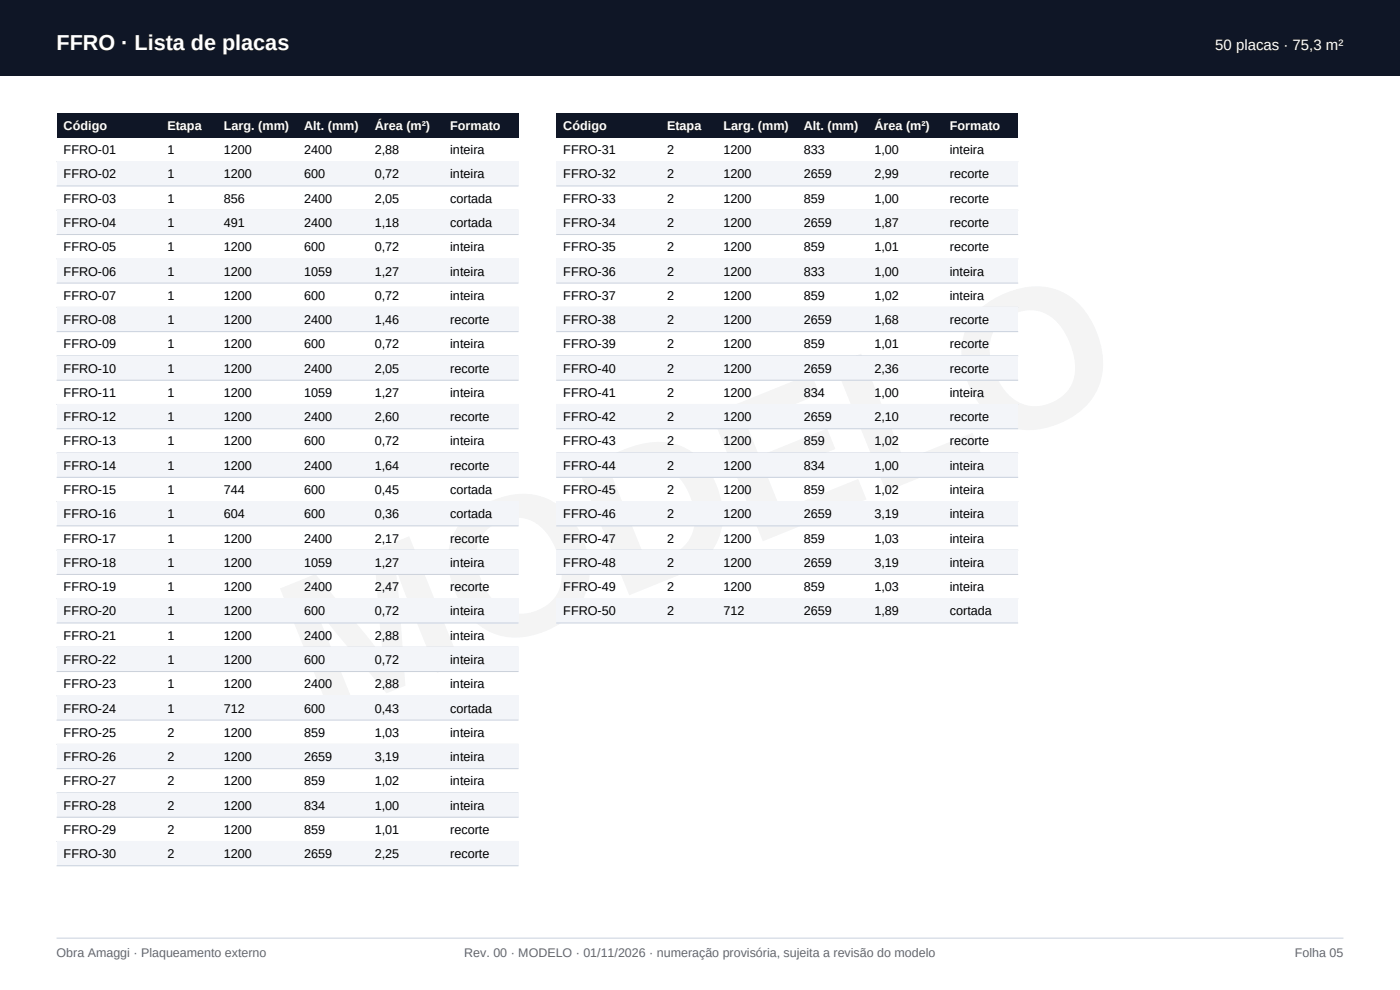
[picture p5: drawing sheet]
<svg xmlns="http://www.w3.org/2000/svg" width="297mm" height="210mm" viewBox="0 0 297 210" stroke-linecap="round" stroke-linejoin="round" font-family="sans-serif">
<defs><g id="words">
<text font-size="4.6" fill="#fff" x="12" y="10.5">FFRO · Lista de placas</text>
<text font-size="3.2" fill="#fff" x="257.8" y="10.5">50 placas · 75,3 m²</text>
<g font-size="2.7" fill="#fff">
<text x="13.5" y="27.5">Código</text>
<text x="35.5" y="27.5">Etapa</text>
<text x="47.5" y="27.5">Larg. (mm)</text>
<text x="64.5" y="27.5">Alt. (mm)</text>
<text x="79.5" y="27.5">Área (m²)</text>
<text x="95.5" y="27.5">Formato</text>
<text x="119.5" y="27.5">Código</text>
<text x="141.5" y="27.5">Etapa</text>
<text x="153.5" y="27.5">Larg. (mm)</text>
<text x="170.5" y="27.5">Alt. (mm)</text>
<text x="185.5" y="27.5">Área (m²)</text>
<text x="201.5" y="27.5">Formato</text>
</g>
<g font-size="2.7">
<text x="13.5" y="32.7">FFRO-01</text>
<text x="35.5" y="32.7">1</text>
<text x="47.5" y="32.7">1200</text>
<text x="64.5" y="32.7">2400</text>
<text x="79.5" y="32.7">2,88</text>
<text x="95.5" y="32.7">inteira</text>
<text x="119.5" y="32.7">FFRO-31</text>
<text x="141.5" y="32.7">2</text>
<text x="153.5" y="32.7">1200</text>
<text x="170.5" y="32.7">833</text>
<text x="185.5" y="32.7">1,00</text>
<text x="201.5" y="32.7">inteira</text>
<text x="13.5" y="37.8">FFRO-02</text>
<text x="35.5" y="37.8">1</text>
<text x="47.5" y="37.8">1200</text>
<text x="64.5" y="37.8">600</text>
<text x="79.5" y="37.8">0,72</text>
<text x="95.5" y="37.8">inteira</text>
<text x="119.5" y="37.8">FFRO-32</text>
<text x="141.5" y="37.8">2</text>
<text x="153.5" y="37.8">1200</text>
<text x="170.5" y="37.8">2659</text>
<text x="185.5" y="37.8">2,99</text>
<text x="201.5" y="37.8">recorte</text>
<text x="13.5" y="43">FFRO-03</text>
<text x="35.5" y="43">1</text>
<text x="47.5" y="43">856</text>
<text x="64.5" y="43">2400</text>
<text x="79.5" y="43">2,05</text>
<text x="95.5" y="43">cortada</text>
<text x="119.5" y="43">FFRO-33</text>
<text x="141.5" y="43">2</text>
<text x="153.5" y="43">1200</text>
<text x="170.5" y="43">859</text>
<text x="185.5" y="43">1,00</text>
<text x="201.5" y="43">recorte</text>
<text x="13.5" y="48.1">FFRO-04</text>
<text x="13.5" y="53.3">FFRO-05</text>
<text x="35.5" y="48.1">1</text>
<text x="35.5" y="53.3">1</text>
<text x="47.5" y="48.1">491</text>
<text x="47.5" y="53.3">1200</text>
<text x="64.5" y="48.1">2400</text>
<text x="64.5" y="53.3">600</text>
<text x="79.5" y="48.1">1,18</text>
<text x="79.5" y="53.3">0,72</text>
<text x="95.5" y="48.1">cortada</text>
<text x="95.5" y="53.3">inteira</text>
<text x="119.5" y="48.1">FFRO-34</text>
<text x="119.5" y="53.3">FFRO-35</text>
<text x="141.5" y="48.1">2</text>
<text x="141.5" y="53.3">2</text>
<text x="153.5" y="48.1">1200</text>
<text x="153.5" y="53.3">1200</text>
<text x="170.5" y="48.1">2659</text>
<text x="170.5" y="53.3">859</text>
<text x="185.5" y="48.1">1,87</text>
<text x="185.5" y="53.3">1,01</text>
<text x="201.5" y="48.1">recorte</text>
<text x="201.5" y="53.3">recorte</text>
<text x="13.5" y="58.4">FFRO-06</text>
<text x="35.5" y="58.4">1</text>
<text x="47.5" y="58.4">1200</text>
<text x="64.5" y="58.4">1059</text>
<text x="79.5" y="58.4">1,27</text>
<text x="95.5" y="58.4">inteira</text>
<text x="119.5" y="58.4">FFRO-36</text>
<text x="141.5" y="58.4">2</text>
<text x="153.5" y="58.4">1200</text>
<text x="170.5" y="58.4">833</text>
<text x="185.5" y="58.4">1,00</text>
<text x="201.5" y="58.4">inteira</text>
<text x="13.5" y="63.6">FFRO-07</text>
<text x="35.5" y="63.6">1</text>
<text x="47.5" y="63.6">1200</text>
<text x="64.5" y="63.6">600</text>
<text x="79.5" y="63.6">0,72</text>
<text x="95.5" y="63.6">inteira</text>
<text x="119.5" y="63.6">FFRO-37</text>
<text x="141.5" y="63.6">2</text>
<text x="153.5" y="63.6">1200</text>
<text x="170.5" y="63.6">859</text>
<text x="185.5" y="63.6">1,02</text>
<text x="201.5" y="63.6">inteira</text>
<text x="13.5" y="68.7">FFRO-08</text>
<text x="35.5" y="68.7">1</text>
<text x="47.5" y="68.7">1200</text>
<text x="64.5" y="68.7">2400</text>
<text x="79.5" y="68.7">1,46</text>
<text x="95.5" y="68.7">recorte</text>
<text x="119.5" y="68.7">FFRO-38</text>
<text x="141.5" y="68.7">2</text>
<text x="153.5" y="68.7">1200</text>
<text x="170.5" y="68.7">2659</text>
<text x="185.5" y="68.7">1,68</text>
<text x="201.5" y="68.7">recorte</text>
<text x="13.5" y="73.9">FFRO-09</text>
<text x="35.5" y="73.9">1</text>
<text x="47.5" y="73.9">1200</text>
<text x="64.5" y="73.9">600</text>
<text x="79.5" y="73.9">0,72</text>
<text x="95.5" y="73.9">inteira</text>
<text x="119.5" y="73.9">FFRO-39</text>
<text x="141.5" y="73.9">2</text>
<text x="153.5" y="73.9">1200</text>
<text x="170.5" y="73.9">859</text>
<text x="185.5" y="73.9">1,01</text>
<text x="201.5" y="73.9">recorte</text>
<text x="13.5" y="79">FFRO-10</text>
<text x="35.5" y="79">1</text>
<text x="47.5" y="79">1200</text>
<text x="64.5" y="79">2400</text>
<text x="79.5" y="79">2,05</text>
<text x="95.5" y="79">recorte</text>
<text x="119.5" y="79">FFRO-40</text>
<text x="141.5" y="79">2</text>
<text x="153.5" y="79">1200</text>
<text x="170.5" y="79">2659</text>
<text x="185.5" y="79">2,36</text>
<text x="201.5" y="79">recorte</text>
<text x="13.5" y="84.2">FFRO-11</text>
<text x="13.5" y="89.3">FFRO-12</text>
<text x="35.5" y="84.2">1</text>
<text x="35.5" y="89.3">1</text>
<text x="47.5" y="84.2">1200</text>
<text x="47.5" y="89.3">1200</text>
<text x="64.5" y="84.2">1059</text>
<text x="64.5" y="89.3">2400</text>
<text x="79.5" y="84.2">1,27</text>
<text x="79.5" y="89.3">2,60</text>
<text x="95.5" y="84.2">inteira</text>
<text x="95.5" y="89.3">recorte</text>
<text x="119.5" y="84.2">FFRO-41</text>
<text x="119.5" y="89.3">FFRO-42</text>
<text x="141.5" y="84.2">2</text>
<text x="141.5" y="89.3">2</text>
<text x="153.5" y="84.2">1200</text>
<text x="153.5" y="89.3">1200</text>
<text x="170.5" y="84.2">834</text>
<text x="170.5" y="89.3">2659</text>
<text x="185.5" y="84.2">1,00</text>
<text x="185.5" y="89.3">2,10</text>
<text x="201.5" y="84.2">inteira</text>
<text x="201.5" y="89.3">recorte</text>
<text x="13.5" y="94.5">FFRO-13</text>
<text x="35.5" y="94.5">1</text>
<text x="47.5" y="94.5">1200</text>
<text x="64.5" y="94.5">600</text>
<text x="79.5" y="94.5">0,72</text>
<text x="95.5" y="94.5">inteira</text>
<text x="119.5" y="94.5">FFRO-43</text>
<text x="141.5" y="94.5">2</text>
<text x="153.5" y="94.5">1200</text>
<text x="170.5" y="94.5">859</text>
<text x="185.5" y="94.5">1,02</text>
<text x="201.5" y="94.5">recorte</text>
<text x="13.5" y="99.7">FFRO-14</text>
<text x="35.5" y="99.7">1</text>
<text x="47.5" y="99.7">1200</text>
<text x="64.5" y="99.7">2400</text>
<text x="79.5" y="99.7">1,64</text>
<text x="95.5" y="99.7">recorte</text>
<text x="119.5" y="99.7">FFRO-44</text>
<text x="141.5" y="99.7">2</text>
<text x="153.5" y="99.7">1200</text>
<text x="170.5" y="99.7">834</text>
<text x="185.5" y="99.7">1,00</text>
<text x="201.5" y="99.7">inteira</text>
<text x="13.5" y="104.8">FFRO-15</text>
<text x="35.5" y="104.8">1</text>
<text x="47.5" y="104.8">744</text>
<text x="64.5" y="104.8">600</text>
<text x="79.5" y="104.8">0,45</text>
<text x="95.5" y="104.8">cortada</text>
<text x="119.5" y="104.8">FFRO-45</text>
<text x="141.5" y="104.8">2</text>
<text x="153.5" y="104.8">1200</text>
<text x="170.5" y="104.8">859</text>
<text x="185.5" y="104.8">1,02</text>
<text x="201.5" y="104.8">inteira</text>
<text x="13.5" y="109.9">FFRO-16</text>
<text x="35.5" y="109.9">1</text>
<text x="47.5" y="109.9">604</text>
<text x="64.5" y="109.9">600</text>
<text x="79.5" y="109.9">0,36</text>
<text x="95.5" y="109.9">cortada</text>
<text x="119.5" y="109.9">FFRO-46</text>
<text x="141.5" y="109.9">2</text>
<text x="153.5" y="109.9">1200</text>
<text x="170.5" y="109.9">2659</text>
<text x="185.5" y="109.9">3,19</text>
<text x="201.5" y="109.9">inteira</text>
<text x="13.5" y="115.1">FFRO-17</text>
<text x="35.5" y="115.1">1</text>
<text x="47.5" y="115.1">1200</text>
<text x="64.5" y="115.1">2400</text>
<text x="79.5" y="115.1">2,17</text>
<text x="95.5" y="115.1">recorte</text>
<text x="119.5" y="115.1">FFRO-47</text>
<text x="141.5" y="115.1">2</text>
<text x="153.5" y="115.1">1200</text>
<text x="170.5" y="115.1">859</text>
<text x="185.5" y="115.1">1,03</text>
<text x="201.5" y="115.1">inteira</text>
<text x="13.5" y="120.3">FFRO-18</text>
<text x="13.5" y="125.4">FFRO-19</text>
<text x="35.5" y="120.3">1</text>
<text x="35.5" y="125.4">1</text>
<text x="47.5" y="120.3">1200</text>
<text x="47.5" y="125.4">1200</text>
<text x="64.5" y="120.3">1059</text>
<text x="64.5" y="125.4">2400</text>
<text x="79.5" y="120.3">1,27</text>
<text x="79.5" y="125.4">2,47</text>
<text x="95.5" y="120.3">inteira</text>
<text x="95.5" y="125.4">recorte</text>
<text x="119.5" y="120.3">FFRO-48</text>
<text x="119.5" y="125.4">FFRO-49</text>
<text x="141.5" y="120.3">2</text>
<text x="141.5" y="125.4">2</text>
<text x="153.5" y="120.3">1200</text>
<text x="153.5" y="125.4">1200</text>
<text x="170.5" y="120.3">2659</text>
<text x="170.5" y="125.4">859</text>
<text x="185.5" y="120.3">3,19</text>
<text x="185.5" y="125.4">1,03</text>
<text x="201.5" y="120.3">inteira</text>
<text x="201.5" y="125.4">inteira</text>
<text x="13.5" y="130.5">FFRO-20</text>
<text x="35.5" y="130.5">1</text>
<text x="47.5" y="130.5">1200</text>
<text x="64.5" y="130.5">600</text>
<text x="79.5" y="130.5">0,72</text>
<text x="95.5" y="130.5">inteira</text>
<text x="119.5" y="130.5">FFRO-50</text>
<text x="141.5" y="130.5">2</text>
<text x="153.5" y="130.5">712</text>
<text x="170.5" y="130.5">2659</text>
<text x="185.5" y="130.5">1,89</text>
<text x="201.5" y="130.5">cortada</text>
<text x="13.5" y="135.7">FFRO-21</text>
<text x="35.5" y="135.7">1</text>
<text x="47.5" y="135.7">1200</text>
<text x="64.5" y="135.7">2400</text>
<text x="79.5" y="135.7">2,88</text>
<text x="95.5" y="135.7">inteira</text>
<text x="13.5" y="140.9">FFRO-22</text>
<text x="35.5" y="140.9">1</text>
<text x="47.5" y="140.9">1200</text>
<text x="64.5" y="140.9">600</text>
<text x="79.5" y="140.9">0,72</text>
<text x="95.5" y="140.9">inteira</text>
<text x="13.5" y="146">FFRO-23</text>
<text x="35.5" y="146">1</text>
<text x="47.5" y="146">1200</text>
<text x="64.5" y="146">2400</text>
<text x="79.5" y="146">2,88</text>
<text x="95.5" y="146">inteira</text>
<text x="13.5" y="151.1">FFRO-24</text>
<text x="35.5" y="151.1">1</text>
<text x="47.5" y="151.1">712</text>
<text x="64.5" y="151.1">600</text>
<text x="79.5" y="151.1">0,43</text>
<text x="95.5" y="151.1">cortada</text>
<text x="13.5" y="156.3">FFRO-25</text>
<text x="13.5" y="161.5">FFRO-26</text>
<text x="35.5" y="156.3">2</text>
<text x="35.5" y="161.5">2</text>
<text x="47.5" y="156.3">1200</text>
<text x="47.5" y="161.5">1200</text>
<text x="64.5" y="156.3">859</text>
<text x="64.5" y="161.5">2659</text>
<text x="79.5" y="156.3">1,03</text>
<text x="79.5" y="161.5">3,19</text>
<text x="95.5" y="156.3">inteira</text>
<text x="95.5" y="161.5">inteira</text>
<text x="13.5" y="166.6">FFRO-27</text>
<text x="35.5" y="166.6">2</text>
<text x="47.5" y="166.6">1200</text>
<text x="64.5" y="166.6">859</text>
<text x="79.5" y="166.6">1,02</text>
<text x="95.5" y="166.6">inteira</text>
<text x="13.5" y="171.7">FFRO-28</text>
<text x="35.5" y="171.7">2</text>
<text x="47.5" y="171.7">1200</text>
<text x="64.5" y="171.7">834</text>
<text x="79.5" y="171.7">1,00</text>
<text x="95.5" y="171.7">inteira</text>
<text x="13.5" y="176.9">FFRO-29</text>
<text x="35.5" y="176.9">2</text>
<text x="47.5" y="176.9">1200</text>
<text x="64.5" y="176.9">859</text>
<text x="79.5" y="176.9">1,01</text>
<text x="95.5" y="176.9">recorte</text>
<text x="13.5" y="182">FFRO-30</text>
<text x="35.5" y="182">2</text>
<text x="47.5" y="182">1200</text>
<text x="64.5" y="182">2659</text>
<text x="79.5" y="182">2,25</text>
<text x="95.5" y="182">recorte</text>
</g>
<g font-size="2.6" fill="#5b6478">
<text x="12" y="203">Obra Amaggi · Plaqueamento externo</text>
<text x="98.5" y="203">Rev. 00 · MODELO · 01/11/2026 · numeração provisória, sujeita a revisão do modelo</text>
<text x="274.7" y="203">Folha 05</text>
</g>
</g></defs>
<path d="M0 0h297v16h-297z" fill-rule="evenodd" fill="#0f1626"/>
<path d="M12 199h273" fill="none" stroke="#c9d1de" stroke-width=".21"/>
<path d="M12 24h98v5.1h-98z" fill-rule="evenodd" fill="#0f1626"/>
<path d="M12 34.3h98" fill="none" stroke="#c9d1de" stroke-width=".21"/>
<path d="M12 34.3h98v5.2h-98z" fill-rule="evenodd" fill="#f3f5f9"/>
<path d="M12 39.5h98M12 44.6h98" fill="none" stroke="#c9d1de" stroke-width=".21"/>
<path d="M12 44.6h98v5.1h-98z" fill-rule="evenodd" fill="#f3f5f9"/>
<path d="M12 49.7h98M12 54.9h98" fill="none" stroke="#c9d1de" stroke-width=".21"/>
<path d="M12 54.9h98v5.1h-98z" fill-rule="evenodd" fill="#f3f5f9"/>
<path d="M12 60h98M12 65.2h98" fill="none" stroke="#c9d1de" stroke-width=".21"/>
<path d="M12 65.2h98v5.1h-98z" fill-rule="evenodd" fill="#f3f5f9"/>
<path d="M12 70.3h98M12 75.5h98" fill="none" stroke="#c9d1de" stroke-width=".21"/>
<path d="M12 75.5h98v5.1h-98z" fill-rule="evenodd" fill="#f3f5f9"/>
<path d="M12 80.6h98M12 85.8h98" fill="none" stroke="#c9d1de" stroke-width=".21"/>
<path d="M12 85.8h98v5.1h-98z" fill-rule="evenodd" fill="#f3f5f9"/>
<path d="M12 90.9h98M12 96.1h98" fill="none" stroke="#c9d1de" stroke-width=".21"/>
<path d="M12 96.1h98v5.1h-98z" fill-rule="evenodd" fill="#f3f5f9"/>
<path d="M12 101.2h98M12 106.4h98" fill="none" stroke="#c9d1de" stroke-width=".21"/>
<path d="M12 106.4h98v5.1h-98z" fill-rule="evenodd" fill="#f3f5f9"/>
<path d="M12 111.5h98M12 116.7h98" fill="none" stroke="#c9d1de" stroke-width=".21"/>
<path d="M12 116.7h98v5.2h-98z" fill-rule="evenodd" fill="#f3f5f9"/>
<path d="M12 121.9h98M12 127h98" fill="none" stroke="#c9d1de" stroke-width=".21"/>
<path d="M12 127h98v5.1h-98z" fill-rule="evenodd" fill="#f3f5f9"/>
<path d="M12 132.1h98M12 137.3h98" fill="none" stroke="#c9d1de" stroke-width=".21"/>
<path d="M12 137.3h98v5.1h-98z" fill-rule="evenodd" fill="#f3f5f9"/>
<path d="M12 142.4h98M12 147.6h98" fill="none" stroke="#c9d1de" stroke-width=".21"/>
<path d="M12 147.6h98v5.1h-98z" fill-rule="evenodd" fill="#f3f5f9"/>
<path d="M12 152.7h98M12 157.9h98" fill="none" stroke="#c9d1de" stroke-width=".21"/>
<path d="M12 157.9h98v5.2h-98z" fill-rule="evenodd" fill="#f3f5f9"/>
<path d="M12 163.1h98M12 168.2h98" fill="none" stroke="#c9d1de" stroke-width=".21"/>
<path d="M12 168.2h98v5.1h-98z" fill-rule="evenodd" fill="#f3f5f9"/>
<path d="M12 173.3h98M12 178.5h98" fill="none" stroke="#c9d1de" stroke-width=".21"/>
<path d="M12 178.5h98v5.1h-98z" fill-rule="evenodd" fill="#f3f5f9"/>
<path d="M12 183.6h98" fill="none" stroke="#c9d1de" stroke-width=".21"/>
<path d="M118 24h98v5.1h-98z" fill-rule="evenodd" fill="#0f1626"/>
<path d="M118 34.3h98" fill="none" stroke="#c9d1de" stroke-width=".21"/>
<path d="M118 34.3h98v5.2h-98z" fill-rule="evenodd" fill="#f3f5f9"/>
<path d="M118 39.5h98M118 44.6h98" fill="none" stroke="#c9d1de" stroke-width=".21"/>
<path d="M118 44.6h98v5.1h-98z" fill-rule="evenodd" fill="#f3f5f9"/>
<path d="M118 49.7h98M118 54.9h98" fill="none" stroke="#c9d1de" stroke-width=".21"/>
<path d="M118 54.9h98v5.1h-98z" fill-rule="evenodd" fill="#f3f5f9"/>
<path d="M118 60h98M118 65.2h98" fill="none" stroke="#c9d1de" stroke-width=".21"/>
<path d="M118 65.2h98v5.1h-98z" fill-rule="evenodd" fill="#f3f5f9"/>
<path d="M118 70.3h98M118 75.5h98" fill="none" stroke="#c9d1de" stroke-width=".21"/>
<path d="M118 75.5h98v5.1h-98z" fill-rule="evenodd" fill="#f3f5f9"/>
<path d="M118 80.6h98M118 85.8h98" fill="none" stroke="#c9d1de" stroke-width=".21"/>
<path d="M118 85.8h98v5.1h-98z" fill-rule="evenodd" fill="#f3f5f9"/>
<path d="M118 90.9h98M118 96.1h98" fill="none" stroke="#c9d1de" stroke-width=".21"/>
<path d="M118 96.1h98v5.1h-98z" fill-rule="evenodd" fill="#f3f5f9"/>
<path d="M118 101.2h98M118 106.4h98" fill="none" stroke="#c9d1de" stroke-width=".21"/>
<path d="M118 106.4h98v5.1h-98z" fill-rule="evenodd" fill="#f3f5f9"/>
<path d="M118 111.5h98M118 116.7h98" fill="none" stroke="#c9d1de" stroke-width=".21"/>
<path d="M118 116.7h98v5.2h-98z" fill-rule="evenodd" fill="#f3f5f9"/>
<path d="M118 121.9h98M118 127h98" fill="none" stroke="#c9d1de" stroke-width=".21"/>
<path d="M118 127h98v5.1h-98z" fill-rule="evenodd" fill="#f3f5f9"/>
<path d="M118 132.1h98" fill="none" stroke="#c9d1de" stroke-width=".21"/>
<use href="#words"/>
</svg>
